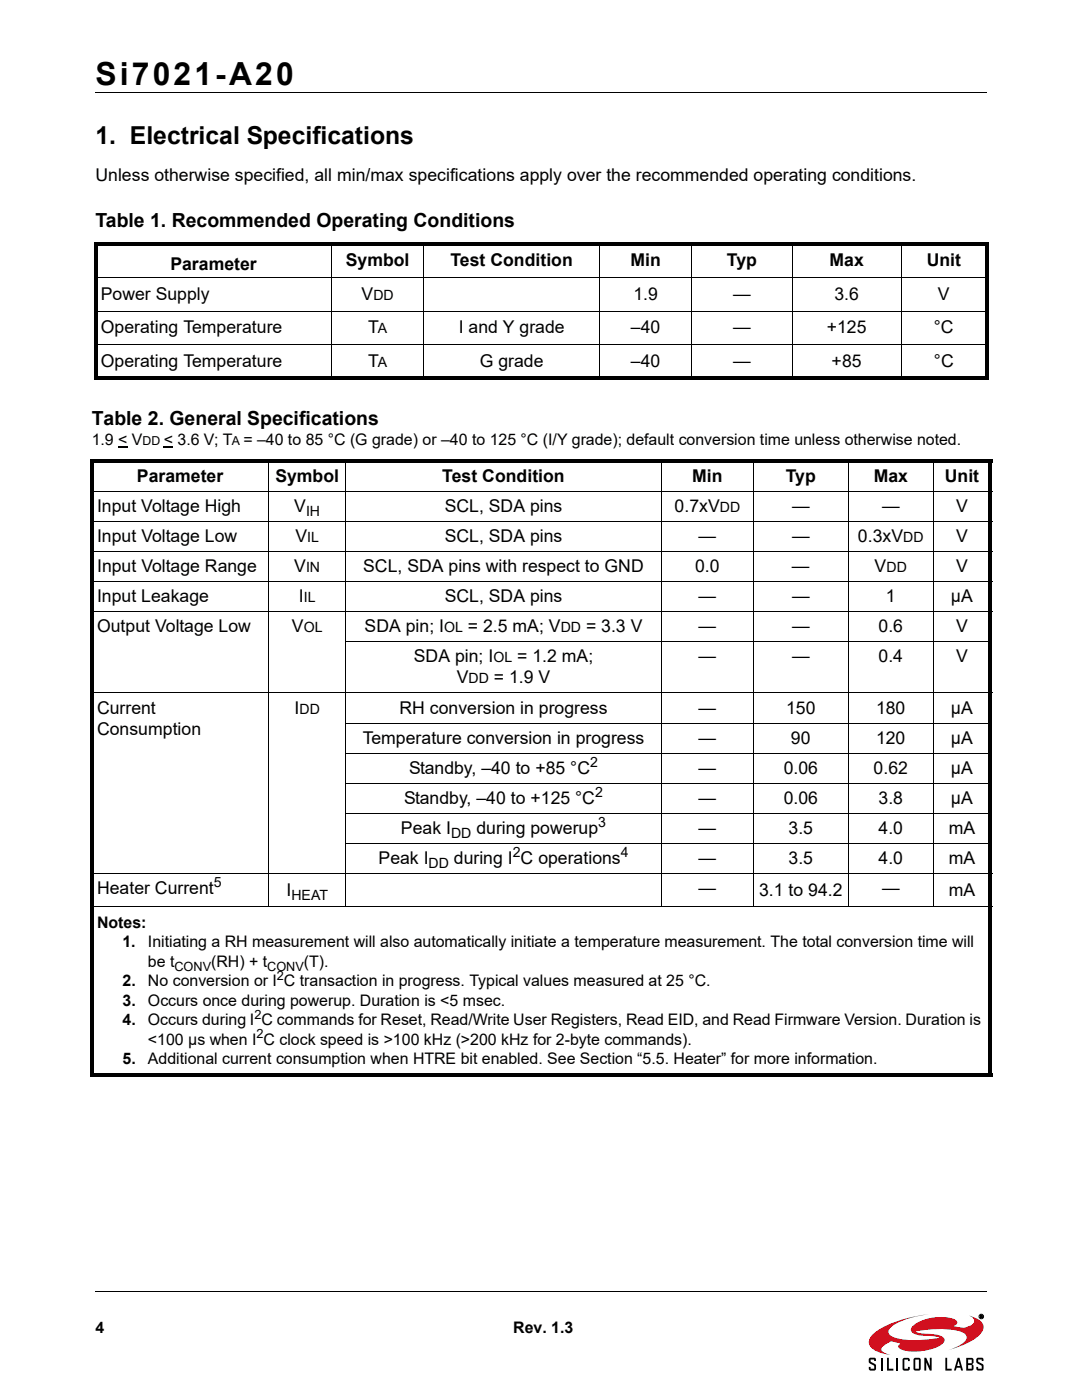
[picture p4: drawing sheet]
<svg xmlns="http://www.w3.org/2000/svg" width="216mm" height="279mm" viewBox="0 0 216 279" stroke-linecap="round" stroke-linejoin="round" font-family="sans-serif">
<defs><g id="words">
<text font-size="6.3" x="19" y="16.9">Si7021-A20</text>
<text font-size="4.9" x="19" y="28.7">1. Electrical Specifications</text>
<g font-size="3.9">
<text x="19" y="45.3">Table 1. Recommended Operating Conditions</text>
<text x="18.3" y="84.8">Table 2. General Specifications</text>
</g>
<g font-size="3.5">
<text x="19" y="36.2">Unless otherwise specified, all min/max specifications apply over the recommended operating conditions.</text>
<text x="34" y="53.8">Parameter</text>
<text x="69" y="53.1">Symbol</text>
<text x="89.9" y="53.1">Test Condition</text>
<text x="125.8" y="53.1">Min</text>
<text x="145.1" y="53.1">Typ</text>
<text x="165.5" y="53.1">Max</text>
<text x="184.9" y="53.1">Unit</text>
<text x="20.1" y="59.9">Power Supply</text>
<text x="72.2" y="59.9">V</text>
<text x="126.4" y="59.9">1.9</text>
<text x="146.3" y="59.9">—</text>
<text x="166.5" y="59.9">3.6</text>
<text x="187.2" y="59.9">V</text>
<text x="20.1" y="66.5">Operating Temperature</text>
<text x="73.4" y="66.5">T</text>
<text x="91.5" y="66.5">I and Y grade</text>
<text x="125.9" y="66.5">–40</text>
<text x="146.3" y="66.5">—</text>
<text x="165" y="66.5">+125</text>
<text x="186.3" y="66.5">°C</text>
<text x="20.1" y="73.3">Operating Temperature</text>
<text x="73.4" y="73.3">T</text>
<text x="95.7" y="73.3">G grade</text>
<text x="125.9" y="73.3">–40</text>
<text x="146.3" y="73.3">—</text>
<text x="165.9" y="73.3">+85</text>
<text x="186.3" y="73.3">°C</text>
<text x="27.3" y="96.2">Parameter</text>
<text x="54.9" y="96.2">Symbol</text>
<text x="88.3" y="96.2">Test Condition</text>
<text x="138.1" y="96.2">Min</text>
<text x="156.8" y="96.2">Typ</text>
<text x="174.3" y="96.2">Max</text>
<text x="188.5" y="96.2">Unit</text>
<text x="19.4" y="102.2">Input Voltage High</text>
<text x="58.7" y="102.2">V</text>
<text x="88.7" y="102.2">SCL, SDA pins</text>
<text x="134.6" y="102.2">0.7xV</text>
<text x="158.1" y="102.2">—</text>
<text x="176" y="102.2">—</text>
<text x="190.8" y="102.2">V</text>
<text x="19.4" y="108.2">Input Voltage Low</text>
<text x="58.9" y="108.2">V</text>
<text x="88.7" y="108.2">SCL, SDA pins</text>
<text x="139.4" y="108.2">—</text>
<text x="158" y="108.2">—</text>
<text x="171.2" y="108.2">0.3xV</text>
<text x="190.8" y="108.2">V</text>
<text x="19.4" y="114.2">Input Voltage Range</text>
<text x="58.7" y="114.2">V</text>
<text x="72.5" y="114.2">SCL, SDA pins with respect to GND</text>
<text x="138.7" y="114.2">0.0</text>
<text x="158" y="114.2">—</text>
<text x="174.5" y="114.2">V</text>
<text x="190.8" y="114.2">V</text>
<text x="19.4" y="120.2">Input Leakage</text>
<text x="59.6" y="120.2">I</text>
<text x="88.7" y="120.2">SCL, SDA pins</text>
<text x="139.4" y="120.2">—</text>
<text x="158" y="120.2">—</text>
<text x="176.8" y="120.2">1</text>
<text x="189.8" y="120.2">μA</text>
<text x="19.4" y="126.2">Output Voltage Low</text>
<text x="58.2" y="126.2">V</text>
<text x="72.7" y="126.2">SDA pin; I</text>
<text x="93.4" y="126.2">= 2.5 mA; V</text>
<text x="116.9" y="126.2">= 3.3 V</text>
<text x="139.4" y="126.2">—</text>
<text x="158.1" y="126.2">—</text>
<text x="175.3" y="126.2">0.6</text>
<text x="190.8" y="126.2">V</text>
<text x="82.6" y="132.2">SDA pin; I</text>
<text x="91.1" y="136.4">V</text>
<text x="98.6" y="136.4">= 1.9 V</text>
<text x="103.2" y="132.2">= 1.2 mA;</text>
<text x="139.4" y="132.2">—</text>
<text x="158.1" y="132.2">—</text>
<text x="175.3" y="132.2">0.4</text>
<text x="190.8" y="132.2">V</text>
<text x="19.4" y="142.4">Current</text>
<text x="58.8" y="142.4">I</text>
<text x="79.7" y="142.4">RH conversion in progress</text>
<text x="139.4" y="142.4">—</text>
<text x="156.9" y="142.4">150</text>
<text x="174.8" y="142.4">180</text>
<text x="189.8" y="142.4">μA</text>
<text x="19.4" y="146.6">Consumption</text>
<text x="72.4" y="148.4">Temperature conversion in progress</text>
<text x="139.4" y="148.4">—</text>
<text x="157.8" y="148.4">90</text>
<text x="174.8" y="148.4">120</text>
<text x="189.8" y="148.4">μA</text>
<text x="81.6" y="154.4">Standby, –40 to +85 °C</text>
<text x="139.4" y="154.4">—</text>
<text x="156.4" y="154.4">0.06</text>
<text x="174.3" y="154.4">0.62</text>
<text x="189.8" y="154.4">μA</text>
<text x="80.7" y="160.4">Standby, –40 to +125 °C</text>
<text x="139.4" y="160.4">—</text>
<text x="156.4" y="160.4">0.06</text>
<text x="175.3" y="160.4">3.8</text>
<text x="189.8" y="160.4">μA</text>
<text x="80" y="166.4">Peak I</text>
<text x="95.1" y="166.4">during powerup</text>
<text x="139.4" y="166.4">—</text>
<text x="157.4" y="166.4">3.5</text>
<text x="175.3" y="166.4">4.0</text>
<text x="189.3" y="166.4">mA</text>
<text x="75.5" y="172.4">Peak I</text>
<text x="90.6" y="172.4">during I C operations</text>
<text x="139.4" y="172.4">—</text>
<text x="157.4" y="172.4">3.5</text>
<text x="175.3" y="172.4">4.0</text>
<text x="189.3" y="172.4">mA</text>
<text x="19.4" y="178.4">Heater Current</text>
<text x="57.2" y="178.8">I</text>
<text x="139.4" y="178.4">—</text>
<text x="151.5" y="178.8">3.1 to 94.2</text>
<text x="176" y="178.4">—</text>
<text x="189.3" y="178.8">mA</text>
</g>
<g font-size="3.2">
<text x="18.3" y="88.9">1.9 &lt; V</text>
<text x="32.7" y="88.9">&lt; 3.6 V; T = –40 to 85 °C (G grade) or –40 to 125 °C (I/Y grade); default conversion time unless otherwise noted.</text>
<text x="19.4" y="185.2">Notes:</text>
<text x="24.4" y="189.1">1.</text>
<text x="29.5" y="189.1">Initiating a RH measurement will also automatically initiate a temperature measurement. The total conversion time will</text>
<text x="24.4" y="196.8">2.</text>
<text x="29.5" y="196.8">No conversion or I C transaction in progress. Typical values measured at 25 °C.</text>
<text x="29.5" y="193">be t</text>
<text x="42.1" y="193">(RH) + t</text>
<text x="60.6" y="193">(T).</text>
<text x="24.4" y="200.7">3.</text>
<text x="29.5" y="200.7">Occurs once during powerup. Duration is &lt;5 msec.</text>
<text x="24.4" y="204.6">4.</text>
<text x="29.5" y="208.5">&lt;100 µs when I C clock speed is &gt;100 kHz (&gt;200 kHz for 2-byte commands).</text>
<text x="29.5" y="204.6">Occurs during I C commands for Reset, Read/Write User Registers, Read EID, and Read Firmware Version. Duration is</text>
<text x="24.4" y="212.4">5.</text>
<text x="29.5" y="212.4">Additional current consumption when HTRE bit enabled. See Section “5.5. Heater” for more information.</text>
<text x="19" y="266">4</text>
<text x="102.4" y="266">Rev. 1.3</text>
</g>
<g font-size="2.8">
<text x="74.5" y="59.9">DD</text>
<text x="75.4" y="66.5">A</text>
<text x="75.4" y="73.3">A</text>
<text x="61.1" y="103.1">IH</text>
<text x="143.6" y="102.2">DD</text>
<text x="61.3" y="108.2">IL</text>
<text x="180.2" y="108.2">DD</text>
<text x="61.1" y="114.2">IN</text>
<text x="176.9" y="114.2">DD</text>
<text x="60.6" y="120.2">IL</text>
<text x="60.6" y="126.2">OL</text>
<text x="88.6" y="126.2">OL</text>
<text x="111.9" y="126.2">DD</text>
<text x="93.5" y="136.4">DD</text>
<text x="98.4" y="132.2">OL</text>
<text x="59.8" y="142.4">DD</text>
<text x="117.8" y="153">2</text>
<text x="118.7" y="159">2</text>
<text x="90" y="167.3">DD</text>
<text x="119.4" y="165">3</text>
<text x="85.5" y="173.3">DD</text>
<text x="102.3" y="171">2</text>
<text x="123.9" y="171">4</text>
<text x="42.7" y="177">5</text>
<text x="58.1" y="179.6">HEAT</text>
</g>
<g font-size="2.5">
<text x="28.4" y="88.9">DD</text>
<text x="46.2" y="88.9">A</text>
<text x="34.8" y="193.8">CONV</text>
<text x="53.3" y="193.8">CONV</text>
<text x="55.2" y="195.6">2</text>
<text x="50.8" y="203.3">2</text>
<text x="51.2" y="207.2">2</text>
</g>
</g></defs>
<path d="M19 18.4h177.8M19.1 257.8h177.8" fill="none" stroke="#000" stroke-width=".2"/>
<path d="M172.3 258.6h25v18.7h-25z" fill="#fff"/>
<path d="M174.3 266.1a21.4 21.4 0 0 1 9.7-3.6l1.5-.2a16.9 16.9 0 0 0-7.6 2.5 1.05 1.05 0 0 0-.6 1 1.05 1.05 0 0 0 .7 .9 17 17 0 0 0 8.9 .4l.6-.1a11.4 11.4 0 0 0-3.8-.5h-.4a1.42 1.42 0 0 1-1.6-1.2 2.83 2.83 0 0 1 1.9-1.6 9.2 9.2 0 0 1 7-.3 .65 .65 0 0 1 .4 .7 .65 .65 0 0 1-.7 .5l-.1 .1a4.3 4.3 0 0 0 3.3-.1 .97 .97 0 0 0 .9-.9 .97 .97 0 0 0-.8-1l-.3-.1 .5 .1a2.73 2.73 0 0 1 2.5 2.3 5.4 5.4 0 0 1-3.4 3.1l-3.8 1.4a6.3 6.3 0 0 0 3.8-2.3 1.39 1.39 0 0 0-1.4-1.5 21.1 21.1 0 0 0-8.9 0l1.1 .4a10.3 10.3 0 0 1 4.4 .7 .81 .81 0 0 1-.1 1.5 10.1 10.1 0 0 1-8.3 .9l-.5-.5 .5-.6-1.9-.4-.6 .3a1.81 1.81 0 0 0-1.3 1.4l.6 .6 1.2 .4-1.6-.3a3.4 3.4 0 0 1-2.7-2 2.19 2.19 0 0 1 .9-2z" fill="#d10f1e"/>
<g fill="none" stroke="#000" stroke-width=".2">
<path d="M18.7 55.4h178.5M66.2 48.3v27.5M84.6 48.3v27.5M119.7 48.3v27.5M138 48.3v27.5M158.1 48.3v27.5M179.8 48.3v27.5M18.7 62.1h178.5M18.7 68.8h178.5M17.9 98.1h180.1M53.6 91.7v89.3M69 91.7v89.3"/>
<path d="M132 91.7v89.3M150.4 91.7v89.3M169.2 91.7v89.3M186.3 91.7v89.3M17.9 104.1h180.1M17.9 110.1h180.1M17.9 116.1h180.1M17.9 122.1h180.1M17.9 138.3h180.1M69 128.1h129M69 144.3h129M69 150.3h129"/>
<path d="M69 156.3h129M17.9 174.3h180.1M69 162.3h129M69 168.3h129M17.9 181h180.1M195.6 262.5h.4l-.1 .2 .2 .3-.4-.2-.1 .2zM195.7 262.5l.3 .1-.3 .1z"/>
<circle cx="195.8" cy="262.7" r=".45"/>
</g>
<g fill="#000">
<path d="M18.7 48.3h178.5v.7h-178.5zM18.7 75.2h178.5v.7h-178.5zM18.7 49h.7v26.1h-.7zM196.5 49h.7v26.1h-.7zM17.9 91.7h180.1v.7h-180.1zM23.6 89.1h1.8v.3h-1.8zM32.7 89.1h1.8v.3h-1.8zM17.9 214.1h180.1v.7h-180.1zM18 92.4h.7v121.7h-.7zM197.3 92.4h.7v121.7h-.7zM173.5 271h.9l.4 .1v.5h-.4v-.3h-.7v.2v.2l1 .6 .1 .2v.7l-.2 .3h-1.1l-.1-.7h.3v.4h.7v-.6l-.1-.1a1.14 1.14 0 0 1-1-.7v-.5zM177 271h.4v2.2h.9v.3h-1.3z"/>
<path d="M180.1 271.2l.4-.2h.7l.3 .2v.4h-.3v-.3h-.7v1.9h.7v-.4h.3v.4l-.1 .3h-.9l-.4-.1zM184.4 271h.4l.7 1.6v-1.6h.4v2.5h-.4l-.7-1.6v1.6h-.4zM188.6 271h.4v2.2h.9v.3h-1.3zM195 271h.9l.3 .1v.5h-.3v-.3h-.7v.2v.2l1 .6 .1 .3v.6l-.2 .3h-1.1l-.2-.7h.4v.4h.7v-.6l-.2-.1a1.14 1.14 0 0 1-.9-.7v-.5z"/>
<path d="M182.3 271.2v2.1l.3 .2h.9l.2-.3v-2l-.3-.2h-.8zM182.6 271.3h.8v1.9h-.8z"/>
<path d="M191.1 271l-.8 2.5h.4l.2-.5h.7l.2 .5h.4l-.8-2.5zM191.3 271.6l.2 1h-.5z"/>
<path d="M192.8 271v2.5h1.3l.2-.3v-.7l-.3-.2 .3-.3-.1-.8-.3-.2zM193.2 271.3h.7v.8h-.7zM193.2 272.4h.7v.8h-.7z"/>
<path d="M195.6 262.5h.4l-.1 .2 .2 .3-.4-.2-.1 .2zM195.7 262.5v.2l.3-.1z"/>
</g>
<path d="M175.9 271v2.5M179 271v2.5" fill="none" stroke="#000" stroke-width=".36"/>
<use href="#words"/>
</svg>
